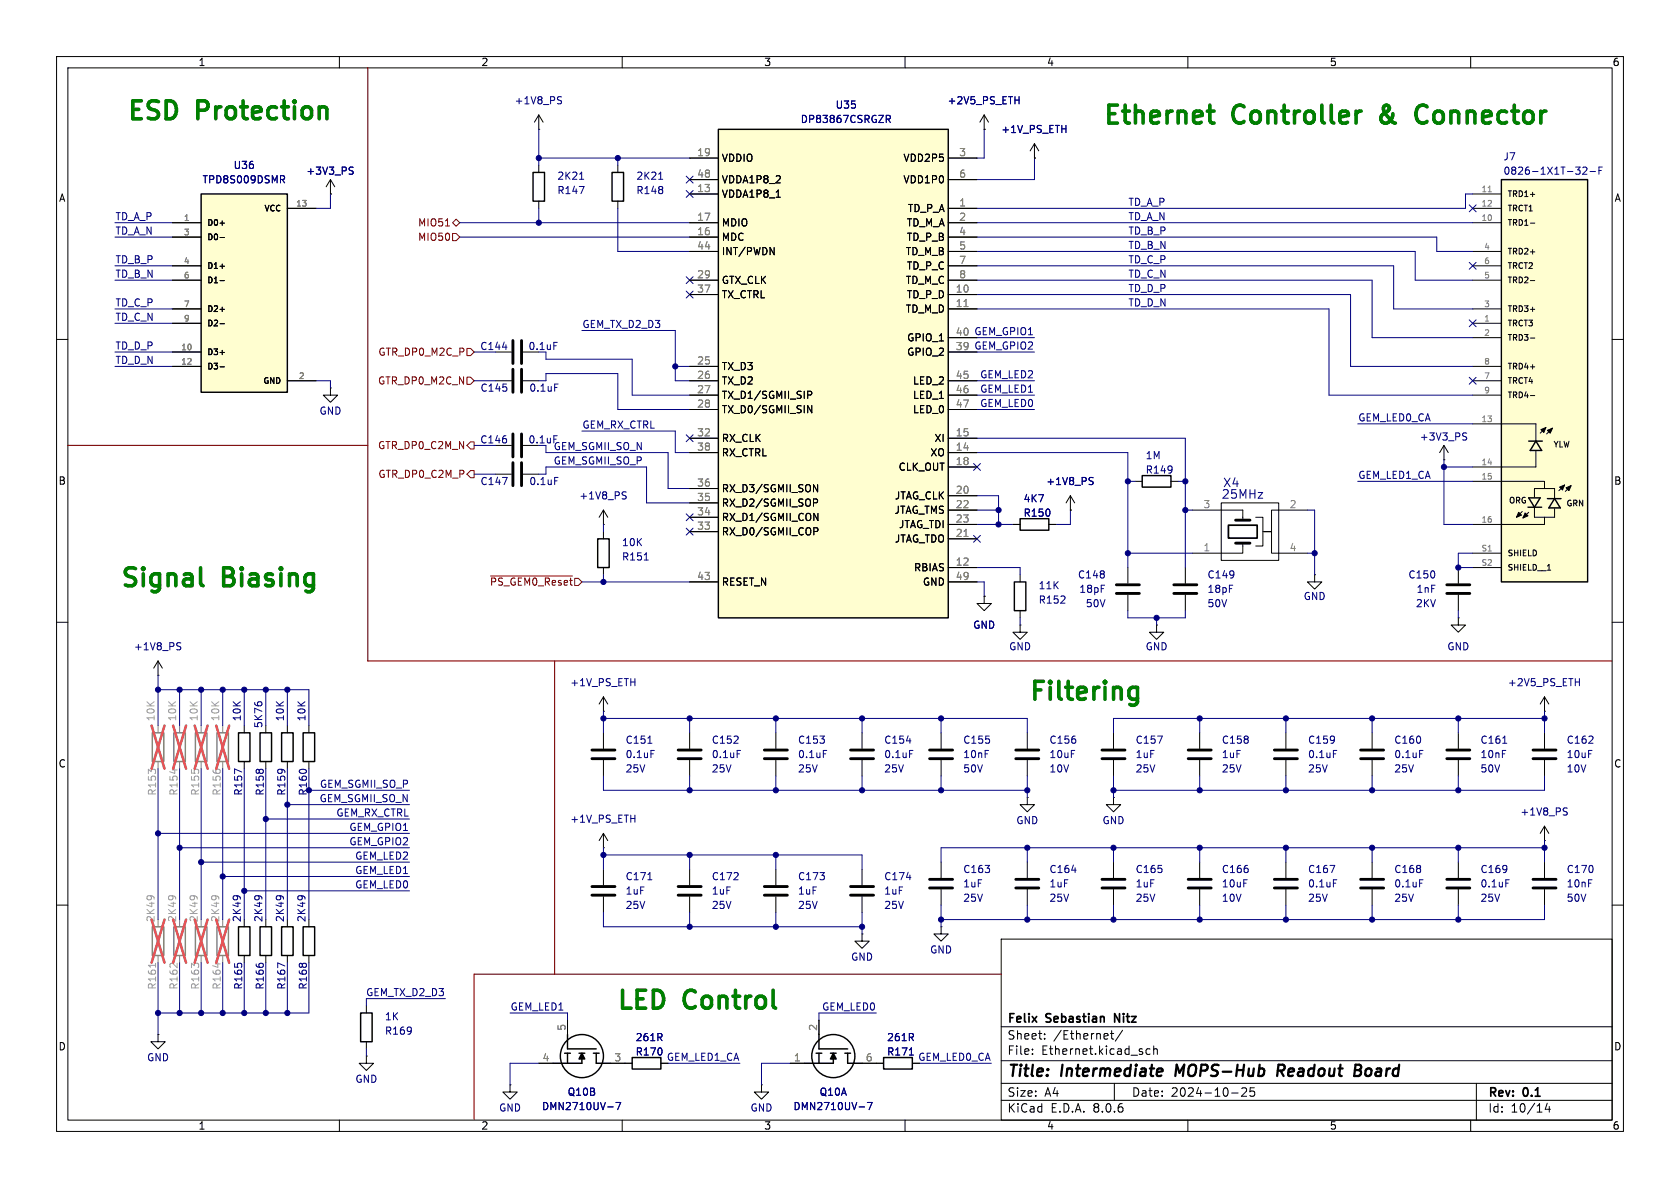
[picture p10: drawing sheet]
<svg xmlns="http://www.w3.org/2000/svg" width="297mm" height="210mm" viewBox="0 0 297 210" stroke-linecap="round" stroke-linejoin="round" font-family="sans-serif">
<defs><g id="words">
<g font-size="4.4" fill="#008000">
<text x="22.1" y="22.1">ESD</text>
<text x="34.8" y="22.1">Protection</text>
<text x="194.6" y="22.9">Ethernet</text>
<text x="218" y="22.9">Controller</text>
<text x="245.3" y="22.9">&amp;</text>
<text x="252.9" y="22.9">Connector</text>
<text x="20.9" y="104.7">Signal</text>
<text x="39.4" y="104.7">Biasing</text>
<text x="181.6" y="124.7">Filtering</text>
<text x="108.7" y="179.3">LED</text>
<text x="121" y="179.3">Control</text>
</g>
<g font-size="2.8">
<text x="178" y="190.9">Title:</text>
<text x="187.7" y="190.9">Intermediate</text>
<text x="208.7" y="190.9">MOPS-Hub</text>
<text x="227.4" y="190.9">Readout</text>
<text x="241.9" y="190.9">Board</text>
</g>
<g font-size="2.1" fill="#000084">
<text x="215.9" y="88.4">25MHz</text>
<text x="216.2" y="86.3">X4</text>
</g>
<g font-size="2.1">
<text x="178" y="184">Sheet:</text>
<text x="178" y="181.2">Felix</text>
<text x="185" y="181.2">Sebastian</text>
<text x="186.2" y="184">/Ethernet/</text>
<text x="197.7" y="181.2">Nitz</text>
<text x="178" y="186.7">File:</text>
<text x="184.1" y="186.7">Ethernet.kicad_sch</text>
<text x="178" y="196.9">KiCad</text>
<text x="178" y="194.1">Size:</text>
<text x="184.7" y="194.1">A4</text>
<text x="185.7" y="196.9">E.D.A.</text>
<text x="193.3" y="196.9">8.0.6</text>
<text x="200" y="194.1">Date:</text>
<text x="207" y="194.1">2024-10-25</text>
<text x="263" y="194.3">Rev:</text>
<text x="263" y="196.9">Id:</text>
<text x="267.1" y="196.9">10/14</text>
<text x="269.4" y="194.3">0.1</text>
</g>
<g font-size="1.8">
<text x="35" y="11.9">1</text>
<text x="85" y="11.9">2</text>
<text x="135" y="11.9">3</text>
<text x="185" y="11.9">4</text>
<text x="235" y="11.9">5</text>
<text x="285" y="11.9">6</text>
<text x="127.5" y="28.8">VDDIO</text>
<text x="159.6" y="28.8">VDD2P5</text>
<text x="10.3" y="35.9">A</text>
<text x="127.5" y="35.2">VDDA1P8_1</text>
<text x="127.5" y="32.6">VDDA1P8_2</text>
<text x="159.6" y="32.6">VDD1P0</text>
<text x="285.3" y="35.9">A</text>
<text x="127.5" y="40.2">MDIO</text>
<text x="160.2" y="40.2">TD_M_A</text>
<text x="160.4" y="37.7">TD_P_A</text>
<text x="127.5" y="42.8">MDC</text>
<text x="127.5" y="45.3">INT/PWDN</text>
<text x="160" y="45.3">TD_M_B</text>
<text x="160.2" y="42.8">TD_P_B</text>
<text x="160.2" y="47.9">TD_P_C</text>
<text x="127.5" y="50.4">GTX_CLK</text>
<text x="127.5" y="52.9">TX_CTRL</text>
<text x="160" y="50.4">TD_M_C</text>
<text x="160.2" y="52.9">TD_P_D</text>
<text x="160" y="55.5">TD_M_D</text>
<text x="127.5" y="65.6">TX_D3</text>
<text x="160.3" y="63.1">GPIO_2</text>
<text x="160.3" y="60.6">GPIO_1</text>
<text x="127.5" y="68.2">TX_D2</text>
<text x="127.5" y="70.7">TX_D1/SGMII_SIP</text>
<text x="161.3" y="68.2">LED_2</text>
<text x="161.3" y="70.7">LED_1</text>
<text x="127.5" y="73.3">TX_D0/SGMII_SIN</text>
<text x="161.3" y="73.3">LED_0</text>
<text x="127.5" y="78.3">RX_CLK</text>
<text x="127.5" y="80.9">RX_CTRL</text>
<text x="158.8" y="83.4">CLK_OUT</text>
<text x="164.4" y="80.9">XO</text>
<text x="165.1" y="78.3">XI</text>
<text x="10.3" y="85.9">B</text>
<text x="127.5" y="89.8">RX_D2/SGMII_SOP</text>
<text x="127.5" y="87.2">RX_D3/SGMII_SON</text>
<text x="158.1" y="88.5">JTAG_CLK</text>
<text x="285.3" y="85.9">B</text>
<text x="127.5" y="94.8">RX_D0/SGMII_COP</text>
<text x="127.5" y="92.3">RX_D1/SGMII_CON</text>
<text x="158" y="91">JTAG_TMS</text>
<text x="158.8" y="93.6">JTAG_TDI</text>
<text x="158.1" y="96.1">JTAG_TDO</text>
<text x="161.5" y="101.2">RBIAS</text>
<text x="127.5" y="103.7">RESET_N</text>
<text x="163.1" y="103.7">GND</text>
<text x="10.3" y="135.9">C</text>
<text x="285.3" y="135.9">C</text>
<text x="10.3" y="185.9">D</text>
<text x="285.3" y="185.9">D</text>
<text x="35" y="199.9">1</text>
<text x="85" y="199.9">2</text>
<text x="135" y="199.9">3</text>
<text x="185" y="199.9">4</text>
<text x="235" y="199.9">5</text>
<text x="285" y="199.9">6</text>
</g>
<g font-size="1.8" fill="#000084">
<text x="90.9" y="18.6">+1V8_PS</text>
<text x="141.5" y="21.9">DP83867CSRGZR</text>
<text x="167.4" y="18.6">+2V5_PS_ETH</text>
<text x="176.9" y="23.7">+1V_PS_ETH</text>
<text x="35.7" y="32.6">TPD8S009DSMR</text>
<text x="54.1" y="31.1">+3V3_PS</text>
<text x="98.4" y="32">2K21</text>
<text x="112.4" y="32">2K21</text>
<text x="265.7" y="31.1">0826-1X1T-32-F</text>
<text x="93.5" y="69.4">0.1uF</text>
<text x="56.4" y="73.5">GND</text>
<text x="202.4" y="81.4">1M</text>
<text x="250.9" y="78.1">+3V3_PS</text>
<text x="93.5" y="86">0.1uF</text>
<text x="102.3" y="88.5">+1V8_PS</text>
<text x="180.9" y="89">4K7</text>
<text x="184.9" y="86">+1V8_PS</text>
<text x="109.9" y="96.7">10K</text>
<text x="183.5" y="104.4">11K</text>
<text x="190.7" y="105">18pF</text>
<text x="213.4" y="105">18pF</text>
<text x="230.4" y="106.3">GND</text>
<text x="250.3" y="105">1nF</text>
<text x="172" y="111.4">GND</text>
<text x="23.6" y="115.2">+1V8_PS</text>
<text x="178.3" y="115.2">GND</text>
<text x="202.4" y="115.2">GND</text>
<text x="255.8" y="115.2">GND</text>
<text x="100.7" y="121.5">+1V_PS_ETH</text>
<text x="266.5" y="121.5">+2V5_PS_ETH</text>
<text x="42.8" y="127.6" transform="rotate(-90 42.8 127.6)">10K</text>
<text x="46.6" y="128.8" transform="rotate(-90 46.6 128.8)">5K76</text>
<text x="50.4" y="127.6" transform="rotate(-90 50.4 127.6)">10K</text>
<text x="54.2" y="127.6" transform="rotate(-90 54.2 127.6)">10K</text>
<text x="110.5" y="134.2">0.1uF</text>
<text x="125.7" y="134.2">0.1uF</text>
<text x="141" y="134.2">0.1uF</text>
<text x="156.2" y="134.2">0.1uF</text>
<text x="170.2" y="134.2">10nF</text>
<text x="185.4" y="134.2">10uF</text>
<text x="200.7" y="134.2">1uF</text>
<text x="215.9" y="134.2">1uF</text>
<text x="231.1" y="134.2">0.1uF</text>
<text x="246.4" y="134.2">0.1uF</text>
<text x="261.6" y="134.2">10nF</text>
<text x="276.9" y="134.2">10uF</text>
<text x="100.7" y="145.6">+1V_PS_ETH</text>
<text x="179.6" y="145.9">GND</text>
<text x="194.8" y="145.9">GND</text>
<text x="268.7" y="144.4">+1V8_PS</text>
<text x="110.5" y="158.3">1uF</text>
<text x="125.7" y="158.3">1uF</text>
<text x="141" y="158.3">1uF</text>
<text x="156.2" y="158.3">1uF</text>
<text x="170.2" y="157.1">1uF</text>
<text x="185.4" y="157.1">1uF</text>
<text x="200.7" y="157.1">1uF</text>
<text x="215.9" y="157.1">10uF</text>
<text x="231.1" y="157.1">0.1uF</text>
<text x="246.4" y="157.1">0.1uF</text>
<text x="261.6" y="157.1">0.1uF</text>
<text x="276.9" y="157.1">10nF</text>
<text x="42.8" y="163.1" transform="rotate(-90 42.8 163.1)">2K49</text>
<text x="46.6" y="163.1" transform="rotate(-90 46.6 163.1)">2K49</text>
<text x="50.4" y="163.1" transform="rotate(-90 50.4 163.1)">2K49</text>
<text x="54.2" y="163.1" transform="rotate(-90 54.2 163.1)">2K49</text>
<text x="150.4" y="170">GND</text>
<text x="164.3" y="168.8">GND</text>
<text x="68" y="180.6">1K</text>
<text x="112.3" y="184.3">261R</text>
<text x="156.7" y="184.3">261R</text>
<text x="25.9" y="187.8">GND</text>
<text x="62.7" y="191.6">GND</text>
<text x="88.1" y="196.7">GND</text>
<text x="95.7" y="196.4">DMN2710UV-7</text>
<text x="132.6" y="196.7">GND</text>
<text x="140.2" y="196.4">DMN2710UV-7</text>
</g>
<g font-size="1.8" fill="#000080">
<text x="147.6" y="19.4">U35</text>
<text x="265.7" y="28.5">J7</text>
<text x="41.2" y="30.1">U36</text>
<text x="98.4" y="34.5">R147</text>
<text x="112.4" y="34.5">R148</text>
<text x="20.3" y="41.6">TD_A_N</text>
<text x="20.3" y="39">TD_A_P</text>
<text x="199.4" y="41.6">TD_B_P</text>
<text x="199.4" y="36.5">TD_A_P</text>
<text x="199.4" y="39">TD_A_N</text>
<text x="20.3" y="46.6">TD_B_P</text>
<text x="199.4" y="46.6">TD_C_P</text>
<text x="199.4" y="44.1">TD_B_N</text>
<text x="20.3" y="49.2">TD_B_N</text>
<text x="199.4" y="51.7">TD_D_P</text>
<text x="199.4" y="49.2">TD_C_N</text>
<text x="20.3" y="54.3">TD_C_P</text>
<text x="20.3" y="56.8">TD_C_N</text>
<text x="102.9" y="58.1">GEM_TX_D2_D3</text>
<text x="172.2" y="59.3">GEM_GPIO1</text>
<text x="199.4" y="54.3">TD_D_N</text>
<text x="20.3" y="64.4">TD_D_N</text>
<text x="20.3" y="61.9">TD_D_P</text>
<text x="84.8" y="62.1">C144</text>
<text x="93.3" y="62.1">0.1uF</text>
<text x="172.2" y="61.9">GEM_GPIO2</text>
<text x="84.8" y="69.4">C145</text>
<text x="173.2" y="67">GEM_LED2</text>
<text x="173.2" y="69.5">GEM_LED1</text>
<text x="102.9" y="75.9">GEM_RX_CTRL</text>
<text x="173.2" y="72">GEM_LED0</text>
<text x="240" y="74.6">GEM_LED0_CA</text>
<text x="84.8" y="78.6">C146</text>
<text x="93.3" y="78.6">0.1uF</text>
<text x="97.8" y="79.7">GEM_SGMII_SO_N</text>
<text x="97.8" y="82.2">GEM_SGMII_SO_P</text>
<text x="202.4" y="83.9">R149</text>
<text x="84.8" y="86">C147</text>
<text x="240" y="84.7">GEM_LED1_CA</text>
<text x="180.9" y="91.5">R150</text>
<text x="109.9" y="99.3">R151</text>
<text x="183.5" y="106.9">R152</text>
<text x="190.5" y="102.5">C148</text>
<text x="191.9" y="107.5">50V</text>
<text x="213.4" y="102.5">C149</text>
<text x="213.4" y="107.5">50V</text>
<text x="248.9" y="102.5">C150</text>
<text x="250.2" y="107.5">2KV</text>
<text x="110.5" y="131.7">C151</text>
<text x="125.7" y="131.7">C152</text>
<text x="141" y="131.7">C153</text>
<text x="156.2" y="131.7">C154</text>
<text x="170.2" y="131.7">C155</text>
<text x="185.4" y="131.7">C156</text>
<text x="200.7" y="131.7">C157</text>
<text x="215.9" y="131.7">C158</text>
<text x="231.1" y="131.7">C159</text>
<text x="246.4" y="131.7">C160</text>
<text x="261.6" y="131.7">C161</text>
<text x="276.9" y="131.7">C162</text>
<text x="110.5" y="136.8">25V</text>
<text x="125.7" y="136.8">25V</text>
<text x="141" y="136.8">25V</text>
<text x="156.2" y="136.8">25V</text>
<text x="170.2" y="136.8">50V</text>
<text x="185.4" y="136.8">10V</text>
<text x="200.7" y="136.8">25V</text>
<text x="215.9" y="136.8">25V</text>
<text x="231.1" y="136.8">25V</text>
<text x="246.4" y="136.8">25V</text>
<text x="261.6" y="136.8">50V</text>
<text x="276.9" y="136.8">10V</text>
<text x="43" y="140.7" transform="rotate(-90 43 140.7)">R157</text>
<text x="46.8" y="140.7" transform="rotate(-90 46.8 140.7)">R158</text>
<text x="50.6" y="140.7" transform="rotate(-90 50.6 140.7)">R159</text>
<text x="54.5" y="140.7" transform="rotate(-90 54.5 140.7)">R160</text>
<text x="56.4" y="141.9">GEM_SGMII_SO_N</text>
<text x="56.5" y="139.4">GEM_SGMII_SO_P</text>
<text x="59.4" y="144.4">GEM_RX_CTRL</text>
<text x="61.7" y="147">GEM_GPIO1</text>
<text x="61.7" y="149.5">GEM_GPIO2</text>
<text x="62.7" y="152.1">GEM_LED2</text>
<text x="62.7" y="154.6">GEM_LED1</text>
<text x="110.5" y="155.8">C171</text>
<text x="125.7" y="155.8">C172</text>
<text x="141" y="155.8">C173</text>
<text x="156.2" y="155.8">C174</text>
<text x="170.2" y="154.5">C163</text>
<text x="185.4" y="154.5">C164</text>
<text x="200.7" y="154.5">C165</text>
<text x="215.9" y="154.5">C166</text>
<text x="231.1" y="154.5">C167</text>
<text x="246.4" y="154.5">C168</text>
<text x="261.6" y="154.5">C169</text>
<text x="276.9" y="154.5">C170</text>
<text x="62.7" y="157.1">GEM_LED0</text>
<text x="110.5" y="160.9">25V</text>
<text x="125.7" y="160.9">25V</text>
<text x="141" y="160.9">25V</text>
<text x="156.2" y="160.9">25V</text>
<text x="170.2" y="159.6">25V</text>
<text x="185.4" y="159.6">25V</text>
<text x="200.7" y="159.6">25V</text>
<text x="215.9" y="159.6">10V</text>
<text x="231.1" y="159.6">25V</text>
<text x="246.4" y="159.6">25V</text>
<text x="261.6" y="159.6">25V</text>
<text x="276.9" y="159.6">50V</text>
<text x="43" y="175" transform="rotate(-90 43 175)">R165</text>
<text x="46.8" y="175" transform="rotate(-90 46.8 175)">R166</text>
<text x="50.6" y="175" transform="rotate(-90 50.6 175)">R167</text>
<text x="54.5" y="175" transform="rotate(-90 54.5 175)">R168</text>
<text x="64.6" y="176.2">GEM_TX_D2_D3</text>
<text x="90.2" y="178.7">GEM_LED1</text>
<text x="145.2" y="178.7">GEM_LED0</text>
<text x="68" y="183.1">R169</text>
<text x="112.3" y="186.8">R170</text>
<text x="117.8" y="187.6">GEM_LED1_CA</text>
<text x="156.7" y="186.8">R171</text>
<text x="162.2" y="187.6">GEM_LED0_CA</text>
<text x="100.3" y="193.9">Q10B</text>
<text x="144.8" y="193.9">Q10A</text>
</g>
<g font-size="1.8" fill="#808080">
<text x="123.1" y="27.7">19</text>
<text x="169.5" y="27.7">3</text>
<text x="123.1" y="34">13</text>
<text x="123.1" y="31.5">48</text>
<text x="169.5" y="31.5">6</text>
<text x="123.1" y="41.7">16</text>
<text x="123.1" y="39.1">17</text>
<text x="169.5" y="36.6">1</text>
<text x="169.5" y="39.1">2</text>
<text x="169.5" y="41.7">4</text>
<text x="123.1" y="44.2">44</text>
<text x="169.5" y="44.2">5</text>
<text x="169.5" y="46.7">7</text>
<text x="123.1" y="49.3">29</text>
<text x="123.1" y="51.8">37</text>
<text x="168.9" y="51.8">10</text>
<text x="169.5" y="49.3">8</text>
<text x="168.9" y="54.4">11</text>
<text x="168.9" y="59.4">40</text>
<text x="123.1" y="64.5">25</text>
<text x="168.9" y="62">39</text>
<text x="123.1" y="67.1">26</text>
<text x="123.1" y="69.6">27</text>
<text x="168.9" y="67.1">45</text>
<text x="168.9" y="69.6">46</text>
<text x="123.1" y="72.1">28</text>
<text x="123.1" y="77.2">32</text>
<text x="168.9" y="77.2">15</text>
<text x="168.9" y="72.1">47</text>
<text x="123.1" y="79.8">38</text>
<text x="168.9" y="79.8">14</text>
<text x="168.9" y="82.3">18</text>
<text x="123.1" y="88.6">35</text>
<text x="123.1" y="86.1">36</text>
<text x="168.9" y="87.4">20</text>
<text x="168.9" y="89.9">22</text>
<text x="212.7" y="89.9">3</text>
<text x="227.9" y="89.9">2</text>
<text x="123.1" y="93.7">33</text>
<text x="123.1" y="91.2">34</text>
<text x="168.9" y="95">21</text>
<text x="168.9" y="92.5">23</text>
<text x="168.9" y="100.1">12</text>
<text x="212.7" y="97.5">1</text>
<text x="227.9" y="97.5">4</text>
<text x="123.1" y="102.6">43</text>
<text x="168.9" y="102.6">49</text>
<text x="100.1" y="182.3" transform="rotate(-90 100.1 182.3)">5</text>
<text x="144.5" y="182.3" transform="rotate(-90 144.5 182.3)">2</text>
<text x="95.8" y="187.7">4</text>
<text x="108.5" y="187.7">3</text>
<text x="140.3" y="187.7">1</text>
<text x="153" y="187.7">6</text>
</g>
<g font-size="1.8" fill="#800000">
<text x="73.8" y="40.2">MIO51</text>
<text x="73.8" y="42.8">MIO50</text>
<text x="66.8" y="63.1">GTR_DP0_M2C_P</text>
<text x="66.7" y="68.2">GTR_DP0_M2C_N</text>
<text x="66.7" y="79.6">GTR_DP0_C2M_N</text>
<text x="66.8" y="84.7">GTR_DP0_C2M_P</text>
<text x="86.5" y="103.7">~{PS_GEM0_Reset}</text>
</g>
<g font-size="1.8" fill="#a1a1a1">
<text x="27.5" y="127.6" transform="rotate(-90 27.5 127.6)">10K</text>
<text x="31.3" y="127.6" transform="rotate(-90 31.3 127.6)">10K</text>
<text x="35.2" y="127.6" transform="rotate(-90 35.2 127.6)">10K</text>
<text x="39" y="127.6" transform="rotate(-90 39 127.6)">10K</text>
<text x="27.5" y="163.1" transform="rotate(-90 27.5 163.1)">2K49</text>
<text x="31.3" y="163.1" transform="rotate(-90 31.3 163.1)">2K49</text>
<text x="35.2" y="163.1" transform="rotate(-90 35.2 163.1)">2K49</text>
<text x="39" y="163.1" transform="rotate(-90 39 163.1)">2K49</text>
</g>
<g font-size="1.8" fill="#9f9f9f">
<text x="27.8" y="140.7" transform="rotate(-90 27.8 140.7)">R153</text>
<text x="31.6" y="140.7" transform="rotate(-90 31.6 140.7)">R154</text>
<text x="35.4" y="140.7" transform="rotate(-90 35.4 140.7)">R155</text>
<text x="39.2" y="140.7" transform="rotate(-90 39.2 140.7)">R156</text>
<text x="27.8" y="175" transform="rotate(-90 27.8 175)">R161</text>
<text x="31.6" y="175" transform="rotate(-90 31.6 175)">R162</text>
<text x="35.4" y="175" transform="rotate(-90 35.4 175)">R163</text>
<text x="39.2" y="175" transform="rotate(-90 39.2 175)">R164</text>
</g>
<g font-size="1.4" fill="#808080">
<text x="261.8" y="34">11</text>
<text x="32.4" y="39.1">1</text>
<text x="32.4" y="41.7">3</text>
<text x="52.2" y="36.6">13</text>
<text x="261.8" y="39.1">10</text>
<text x="261.8" y="36.6">12</text>
<text x="32.4" y="46.7">4</text>
<text x="262.3" y="44.2">4</text>
<text x="262.3" y="46.7">6</text>
<text x="32.4" y="49.3">6</text>
<text x="262.3" y="49.3">5</text>
<text x="32.4" y="54.4">7</text>
<text x="32.4" y="56.9">9</text>
<text x="262.3" y="56.9">1</text>
<text x="262.3" y="59.4">2</text>
<text x="262.3" y="54.4">3</text>
<text x="31.9" y="62">10</text>
<text x="31.9" y="64.5">12</text>
<text x="262.3" y="64.5">8</text>
<text x="52.7" y="67.1">2</text>
<text x="262.3" y="67.1">7</text>
<text x="262.3" y="69.6">9</text>
<text x="261.8" y="74.7">13</text>
<text x="261.8" y="82.3">14</text>
<text x="261.8" y="84.8">15</text>
<text x="261.8" y="92.5">16</text>
<text x="261.8" y="97.5">S1</text>
<text x="261.8" y="100.1">S2</text>
</g>
<g font-size="1.4">
<text x="266.4" y="35">TRD1+</text>
<text x="36.6" y="40.1">D0+</text>
<text x="46.6" y="37.6">VCC</text>
<text x="266.4" y="40.1">TRD1-</text>
<text x="266.4" y="37.6">TRCT1</text>
<text x="36.6" y="42.6">D0-</text>
<text x="36.6" y="47.7">D1+</text>
<text x="266.4" y="45.2">TRD2+</text>
<text x="266.4" y="47.7">TRCT2</text>
<text x="36.6" y="50.3">D1-</text>
<text x="266.4" y="50.3">TRD2-</text>
<text x="36.6" y="55.3">D2+</text>
<text x="36.6" y="57.9">D2-</text>
<text x="266.4" y="57.9">TRCT3</text>
<text x="266.4" y="55.3">TRD3+</text>
<text x="36.6" y="63">D3+</text>
<text x="36.6" y="65.5">D3-</text>
<text x="266.4" y="60.4">TRD3-</text>
<text x="266.4" y="65.5">TRD4+</text>
<text x="46.4" y="68">GND</text>
<text x="266.4" y="68">TRCT4</text>
<text x="266.4" y="70.6">TRD4-</text>
<text x="274.5" y="79.3">YLW</text>
<text x="266.7" y="89.2">ORG</text>
<text x="276.8" y="89.7">GRN</text>
<text x="266.4" y="98.5">SHIELD</text>
<text x="266.4" y="101.1">SHIELD__1</text>
</g>
</g></defs>
<g fill="none" stroke="#000" stroke-width=".18">
<path d="M10 10h277v190h-277zM12 12h273v186h-273zM60 10v2M110 10v2M160 10v2M210 10v2M260 10v2M58.4 34.3h.1M58.4 31.8l-.7 1.2M58.4 31.8v2.5M58.4 31.8l.8 1.2M95.2 29.2v1.3"/>
<path d="M95.2 35.6v1.2M109.2 29.2v1.3M109.2 35.6v1.2M10 60h2M285 60h2M87.6 62.2h2.8M92.5 62.2h2.7M10 110h2M27.9 119.4h.1M27.9 116.8l-.7 1.3M27.9 116.8v2.6M27.9 116.8l.8 1.3"/>
<path d="M285 110h2M227.3 129.5v2.8M227.3 134.4v2.8M10 160h2M285 160h2M177 166h108v32h-108zM60 198v2M110 198v2M160 198v2M177 194.5h108M177 191.5h108M177 187.5h108"/>
<path d="M177 181.5h108M182.5 186.3v.1M182.5 185.5v.1M184.7 183.6v.1M184.7 182.8v.1M196.3 182.7h.6M196.5 182.2v1.3l.4 .2M197 191.5v3M198.5 182.1l-1.3 2M203.3 185.5l-.4-.1-.3 .3v.4l.1 .2h.6M204 185.5l.2-.1 .3 .1 .1 .9M204 184.9v1.5"/>
<path d="M210 198v2M217.7 193.2h1.2M219.5 192.4l.6-.1 .2 .1 .1 .3-.9 1.1h.9M221.7 192.3h-.7v.7l.2-.1h.5l.1 .3-.1 .5-.2 .1-.5-.1M260 198v2M261 191.5v6.5M273.5 195l-.3 1.1h.9M273.9 195.6v1"/>
</g>
<path d="M205.3 188.9l.2 .1v.4l-1 .1M205.3 190.1l-.2 .1M208 188.2l-.2 2M226.4 189.3l.5 .9M226.8 188.2h-.8l-.2 2M226.9 189.2l-1 .1M239.5 189.2h.7M239.6 188.2h.7a.49 .49 0 0 1 .3 .5 .49 .49 0 0 1-.4 .5M240.2 189.2l.3 .1a.58 .58 0 0 1-.3 .9h-.8" fill="none" stroke="#000" stroke-width=".4"/>
<path d="M197.1 180.7v-1.5l.8 1.5" fill="none" stroke="#000" stroke-width=".3"/>
<path d="M90.7 60.2v4.1M92.2 60.2v4.1M225.3 134.1h4.1M225.3 132.6h4.1" fill="none" stroke="#000" stroke-width=".51"/>
<path d="M62 30.1l.3 .2 .1 .3-.2 .2h-.3M62 29.5l.4 .1M102.5 31.7h.7M116.4 31.7h.8M97.9 60.5h.6M31.5 114.2l.3 .1 .2 .3-.3 .3h-.3M31.5 113.6l.5 .1M235.7 132.7h.6" fill="none" stroke="#000084" stroke-width=".18"/>
<path d="M94.2 30.5h2.1v5.1h-2.1zM108.2 30.5h2v5.1h-2z" fill="none" stroke="#000" stroke-width=".25"/>
<path d="M102.4 33h.9l-.6 1.2M88.8 61.4h.8" fill="none" stroke="#000080" stroke-width=".18"/>
<path d="M35.6 34.3h15.2v35h-15.2z" fill="#fffed0"/>
<path d="M35.6 34.3h15.2v35h-15.2zM105.7 95.3h2v5h-2z" fill="none" stroke="#000" stroke-width=".25"/>
<g fill="none" stroke="#000" stroke-width=".18">
<path d="M30.5 39.4h5.1M38.9 39.4h.8M50.8 36.8h5.1M30.5 41.9h5.1M30.5 47h5.1M30.5 49.5h5.1M30.5 54.6h5.1M30.5 57.2h5.1M38.9 42h.8M38.9 47.1h.8M38.9 49.6h.8M38.9 54.7h.8"/>
<path d="M38.9 57.2h.8M30.5 62.2h5.1M30.5 64.8h5.1M38.9 62.3h.8M38.9 64.8h.8M50.8 67.3h5.1M58.4 68.6v1.3h-1.3l1.3 1.2 1.3-1.2h-1.3M58.4 68.6h.1M87.6 67.3h2.8M87.6 78.7h2.8M92.5 67.3h2.7M92.5 78.7h2.7"/>
<path d="M87.6 83.8h2.8M92.5 83.8h2.7M106.7 92.7h.1M106.7 90.2v2.5M106.7 94v1.3M106.7 90.2l-.8 1.2M106.7 90.2l.7 1.2M106.7 100.3v1.3M174 105.4v1.3h1.3l-1.3 1.3-1.3-1.3h1.3M174 105.4h.1"/>
</g>
<path d="M49.9 31.7l.4 .6M50.1 31.1l.2 .2v.3l-.2 .1M97.9 77h.6M98.1 67.9h.6M98.1 84.4h.6M110.2 87.5l.4 .2 .1 .3-.2 .2h-.3M110.2 86.9l.5 .1" fill="none" stroke="#000084" stroke-width=".18"/>
<path d="M88.8 84.4h.9l-.6 1.3M113.9 99h.7" fill="none" stroke="#000080" stroke-width=".18"/>
<path d="M90.7 65.3v4M90.7 76.7v4.1M92.2 65.3v4M92.2 76.7v4.1M90.7 81.8v4.1M92.2 81.8v4.1" fill="none" stroke="#000" stroke-width=".51"/>
<path d="M127 22.9h40.6v86.3h-40.6z" fill="#fffed0"/>
<g fill="none" stroke="#000" stroke-width=".25">
<path d="M127 22.9h40.6v86.3h-40.6zM180.3 91.7h5.1v2h-5.1zM201.9 84.1h5.1v2h-5.1zM179.3 102.9h2.1v5.1h-2.1zM42.2 163.8h2v5.1h-2zM46 163.8h2v5.1h-2zM49.8 163.8h2v5.1h-2zM53.6 163.8h2v5.1h-2zM99.8 186.2h1M100.3 182.9v2.5h5.1M100.3 186.2v1.8M102.4 186.2h1"/>
<path d="M102.9 186.2v1.8h-5.1M104.9 186.2h1M105.4 186.2v1.8h2.5"/>
<circle cx="102.9" cy="186.7" r="3.8"/>
</g>
<g fill="none" stroke="#000" stroke-width=".18">
<path d="M95.2 22.9h.1M95.2 20.3l-.7 1.3M95.2 20.3v2.6M95.2 20.3l.8 1.3M121.9 34.3h5.1M121.9 39.4h5.1M121.9 27.9h5.1M121.9 31.8h5.1M137.2 34.9h.7M167.6 36.8h5.1M167.6 39.4h5.1M167.6 27.9h5.1"/>
<path d="M167.6 31.8h5.1M174 22.9h.1M174 20.3l-.8 1.3M174 20.3v2.6M174 20.3l.8 1.3M182.9 27.9h.1M182.9 25.4l-.8 1.3M182.9 25.4v2.5M182.9 25.4l.7 1.3M121.9 52.1h5.1M121.9 41.9h5.1M121.9 49.5h5.1"/>
<path d="M121.9 44.5h5.1M136.1 43.8l.8 1.2v-1.2M167.6 52.1h5.1M167.6 54.6h5.1M167.6 41.9h5.1M167.6 49.5h5.1M167.6 59.7h5.1M167.6 44.5h5.1M167.6 47h5.1M121.9 77.5h5.1M121.9 64.8h5.1M121.9 67.3h5.1"/>
<path d="M121.9 69.9h5.1M121.9 72.4h5.1M142.8 69.2h.5l.2 .2-.1 .4h-.6M142.8 71.7l.7 1.3v-1.3M167.6 77.5h5.1M167.6 67.3h5.1M167.6 69.9h5.1M167.6 72.4h5.1M167.6 62.2h5.1M255.3 78.7l-.8 1.3M255.3 78.7v2.6M255.3 78.7l.7 1.3"/>
<path d="M121.9 80h5.1M121.9 94h5.1M121.9 91.4h5.1M121.9 88.9h5.1M121.9 86.4h5.1M143.8 88.2h.5l.2 .3-.1 .3-.6 .1M143.8 85.7l.7 1.2v-1.2M143.9 93.3h.5l.2 .2-.1 .4-.6 .1M143.9 90.7l.7 1.3v-1.3M167.6 80h5.1M167.6 82.6h5.1M167.6 87.6h5.1"/>
<path d="M167.6 95.3h5.1M167.6 90.2h5.1M167.6 92.7h5.1M179.1 92.7h1.2M185.4 92.7h1.3M189.2 90.2h.1M189.2 87.6l-.7 1.3M189.2 87.6v2.6M189.2 87.6l.8 1.3M200.7 85.1h1.2M207 85.1h1.3M210.8 90.2h8.9v1.7"/>
<path d="M215.9 88.9h10.2v10.2h-10.2zM219.7 96v1.8h-8.9M222 91.4h1.3v5.1h-1.3M223.3 94h.2M231.1 90.2h-6.3v3.8h-1.3h1.3v3.8h6.3M255.3 81.3h.1M121.9 102.9h5.1M167.6 100.3h5.1M167.6 102.9h5.1M180.3 110.5v1.3h1.3l-1.3 1.2-1.2-1.2h1.2M180.3 110.5h.1M180.3 101.6v1.3"/>
<path d="M180.3 108v1.2M199.4 100.3v2.8M199.4 105.2v2.8M204.5 110.5v1.3h1.2l-1.2 1.2-1.3-1.2h1.3M204.5 110.5h.1M209.5 100.3v2.8M209.5 105.2v2.8M232.4 101.6v1.3h1.3l-1.3 1.2-1.3-1.2h1.3M232.4 101.6h.1M257.8 109.2v1.3h1.3l-1.3 1.3-1.3-1.3h1.3M257.8 109.2h.1M257.8 100.3v2.8"/>
<path d="M257.8 105.2v2.8M181.6 129.5v2.8M181.6 134.4v2.8M196.8 129.5v2.8M196.8 134.4v2.8M212.1 129.5v2.8M212.1 134.4v2.8M242.6 129.5v2.8M242.6 134.4v2.8M257.8 129.5v2.8M257.8 134.4v2.8M273 125.7h.1"/>
<path d="M273 123.2l.8 1.3M273 123.2v2.5M273 129.5v2.8M273 134.4v2.8M273 123.2l-.7 1.3M212.1 152.4v2.8M212.1 157.2v2.8M227.3 152.4v2.8M227.3 157.2v2.8M242.6 152.4v2.8M242.6 157.2v2.8M257.8 152.4v2.8"/>
<path d="M257.8 157.2v2.8M273 148.6h.1M273 146.1v2.5M273 152.4v2.8M273 157.2v2.8M273 146.1l-.7 1.2M273 146.1l.8 1.2M43.2 162.6v1.2M43.2 168.9v1.3M47 162.6v1.2M47 168.9v1.3M50.8 162.6v1.2"/>
<path d="M50.8 168.9v1.3M54.6 162.6v1.2M54.6 168.9v1.3M27.9 182.9v1.3h-1.2l1.2 1.2 1.3-1.2h-1.3M27.9 182.9h.1M90.2 191.8v1.2h-1.3l1.3 1.3 1.2-1.3h-1.2M90.2 191.8h.1M95.2 188h2.6M100.3 180.3v2.6M107.9 188h2.6"/>
</g>
<path d="M170.4 54.2h.7M170.4 94.8h.7M27.9 162.6v1.2M27.9 168.9v1.3M31.7 162.6v1.2M31.7 168.9v1.3M35.6 162.6v1.2M35.6 168.9v1.3M39.4 162.6v1.2M39.4 168.9v1.3" fill="none" stroke="#808080" stroke-width=".18"/>
<g fill="none" stroke="#000084" stroke-width=".18">
<path d="M98.8 17.7l.4 .1 .1 .3-.3 .3h-.3M98.8 17.1l.5 .1M179.4 17.7h.8M180.2 17.1v1.3M156.7 20.4h.5l.2 .2-.1 .4-.6 .1M157 21.1l.4 .6M258.8 77.1l.4 .2 .1 .3-.3 .2h-.3M258.8 76.5l.5 .1M192.8 85l.3 .1 .2 .3-.3 .3h-.3M192.8 84.4l.5 .1M279.2 120v1.2M251 132.7h.6"/>
<path d="M278.5 120.6h.7M41.3 158.5v-.1a1.07 1.07 0 0 1 1.1 .1M41.8 158.3l.1 .2M45.1 158.5l.1-.1a1.07 1.07 0 0 1 1 .1M45.6 158.3l.2 .2M48.9 158.5l.1-.1a1.07 1.07 0 0 1 1 .1M49.4 158.3l.2 .2M52.7 158.5l.1-.1a1.07 1.07 0 0 1 1 .1M53.2 158.3l.2 .2M235.7 155.5h.6M251 155.5h.6M266.2 155.5h.6"/>
<path d="M276.6 143.4l.4 .1 .1 .3-.3 .3h-.3M276.6 142.8l.5 .1M107.4 195.7h1M108.9 194.9h.8l-.5 1.3"/>
</g>
<g fill="none" stroke="#000" stroke-width=".51">
<path d="M218.4 96h2.6M218.4 91.9h2.6M197.4 104.9h4M197.4 103.4h4M207.5 104.9h4.1M207.5 103.4h4.1M255.8 104.9h4M255.8 103.4h4M179.6 134.1h4M179.6 132.6h4M194.8 134.1h4.1M194.8 132.6h4.1"/>
<path d="M210.1 134.1h4M210.1 132.6h4M240.5 134.1h4.1M240.5 132.6h4.1M255.8 134.1h4M255.8 132.6h4M271 134.1h4.1M271 132.6h4.1M210.1 157h4M210.1 155.4h4M225.3 157h4.1M225.3 155.4h4.1"/>
<path d="M240.5 157h4.1M240.5 155.4h4.1M255.8 157h4M255.8 155.4h4M271 157h4.1M271 155.4h4.1"/>
</g>
<path d="M204.6 130.1h.9l-.6 1.3M265.7 131.4h.7M235.1 153h.9l-.6 1.2M50.4 170.8l-1.3-.6v.9" fill="none" stroke="#000080" stroke-width=".18"/>
<path d="M26.9 163.8h2.1v5.1h-2.1zM30.7 163.8h2.1v5.1h-2.1zM34.5 163.8h2.1v5.1h-2.1zM38.4 163.8h2v5.1h-2z" fill="none" stroke="#808080" stroke-width=".25"/>
<path d="M27.5 170.3v.7M38.5 170.2v.8" fill="none" stroke="#9f9f9f" stroke-width=".18"/>
<path d="M26 158.5l.1-.1a1.07 1.07 0 0 1 1 .1M26.5 158.3l.2 .2M29.9 158.5v-.1a1.07 1.07 0 0 1 1 .1M30.3 158.3l.2 .2M33.7 158.5v-.1a1.07 1.07 0 0 1 1 .1M34.1 158.3l.2 .2M37.5 158.5v-.1a1.07 1.07 0 0 1 1.1 .1M38 158.3l.1 .2" fill="none" stroke="#a1a1a1" stroke-width=".18"/>
<path d="M26.8 162.6l2.3 7.6M29.1 162.6l-2.3 7.6M30.6 162.6l2.3 7.6M32.9 162.6l-2.3 7.6M34.4 162.6l2.3 7.6M36.7 162.6l-2.3 7.6M38.2 162.6l2.3 7.6M40.5 162.6l-2.3 7.6" fill="none" stroke="#e65255" stroke-width=".46"/>
<path d="M217.2 92.8h5v2.3h-5z" fill="none" stroke="#000" stroke-width=".3"/>
<path d="M102.9 186.2l.5 1h-1z" fill="#000" stroke="#000" stroke-width=".25"/>
<path d="M265.4 31.8h15.3v71.1h-15.3z" fill="#fffed0"/>
<g fill="none" stroke="#000" stroke-width=".25">
<path d="M265.4 31.8h15.3v71.1h-15.3zM270.3 78h2.4M271.5 78l1 1.6h-2zM270.1 89.7h2.4M270.3 88h2l-1 1.7zM273.6 88.1h2.4M274.8 88.1l1 1.7h-2zM42.2 129.5h2v5.1h-2zM46 129.5h2v5.1h-2zM49.8 129.5h2v5.1h-2zM53.6 129.5h2v5.1h-2zM63.8 179.1h2v5.1h-2z"/>
<path d="M111.8 186.9h5v2.1h-5zM144.3 186.2h1M144.8 182.9v2.5h5.1M144.8 186.2v1.8M146.8 186.2h1M147.3 186.2v1.8h-5.1M149.4 186.2h1M149.9 186.2v1.8h2.5M156.2 186.9h5.1v2.1h-5.1z"/>
<circle cx="147.3" cy="186.7" r="3.8"/>
</g>
<g fill="none" stroke="#000" stroke-width=".18">
<path d="M30.5 39.4h5.1M38.9 39.4h.8M50.8 36.8h5.1M58.4 34.3h.1M121.9 39.4h5.1M121.9 34.3h5.1M121.9 27.9h5.1M121.9 31.8h5.1M137.2 34.9h.7M167.6 39.4h5.1M167.6 36.8h5.1M167.6 27.9h5.1"/>
<path d="M167.6 31.8h5.1M174 22.9h.1M182.9 27.9h.1M260.3 39.4h5.1M260.3 34.3h5.1M260.3 36.8h5.1M270.6 39.4h.7M30.5 57.2h5.1M30.5 54.6h5.1M30.5 49.5h5.1M30.5 47h5.1M30.5 41.9h5.1"/>
<path d="M38.9 49.6h.8M38.9 42h.8M38.9 47.1h.8M38.9 54.7h.8M38.9 57.2h.8M121.9 44.5h5.1M121.9 49.5h5.1M121.9 52.1h5.1M121.9 41.9h5.1M136.1 43.8l.8 1.2v-1.2M167.6 59.7h5.1M167.6 54.6h5.1"/>
<path d="M167.6 44.5h5.1M167.6 49.5h5.1M167.6 47h5.1M167.6 52.1h5.1M167.6 41.9h5.1M260.3 57.2h5.1M260.3 59.7h5.1M260.3 54.6h5.1M260.3 44.5h5.1M260.3 49.5h5.1M260.3 47h5.1M270.6 59.8h.7"/>
<path d="M270.6 49.6h.7M30.5 64.8h5.1M30.5 62.2h5.1M38.9 62.3h.8M38.9 64.8h.8M50.8 67.3h5.1M121.9 67.3h5.1M121.9 64.8h5.1M121.9 69.9h5.1M121.9 77.5h5.1M121.9 72.4h5.1M142.8 69.2h.5l.2 .2-.1 .4h-.6"/>
<path d="M142.8 71.7l.7 1.3v-1.3M167.6 67.3h5.1M167.6 69.9h5.1M167.6 77.5h5.1M167.6 72.4h5.1M167.6 62.2h5.1M260.3 74.9h11.2v3M260.3 67.3h5.1M260.3 64.8h5.1M260.3 69.9h5.1M270.6 69.9h.7M271.5 79.8v2.8h-11.2"/>
<path d="M273.3 75.6l-1 1M274.4 75.7l-1 1M121.9 91.4h5.1M121.9 86.4h5.1M121.9 80h5.1M121.9 94h5.1M121.9 88.9h5.1M143.8 88.2h.5l.2 .3-.1 .3-.6 .1M143.8 85.7l.7 1.2v-1.2M143.9 93.3h.5l.2 .2-.1 .4-.6 .1M143.9 90.7l.7 1.3v-1.3M167.6 82.6h5.1"/>
<path d="M167.6 92.7h5.1M167.6 80h5.1M167.6 87.6h5.1M167.6 95.3h5.1M167.6 90.2h5.1M179.1 92.7h1.2M185.4 92.7h1.3M189.2 90.2h.1M260.3 85.1h12.7v1.3M260.3 97.8h5.1M269.1 90.4l-1 1M270.3 90.6l-1.1 1"/>
<path d="M271.3 89.8v1.6h3.5v-1.5M271.3 87.9v-1.5h3.5v1.6M273 91.4v1.3h-12.7M276.6 85.7l-1 1M277.7 85.9l-1 1M121.9 102.9h5.1M167.6 100.3h5.1M167.6 102.9h5.1M174 105.4h.1M260.3 100.3h5.1M273.6 100.8h.5M43.2 128.3v1.2"/>
<path d="M43.2 134.6v1.3M47 128.3v1.2M47 134.6v1.3M50.8 128.3v1.2M50.8 134.6v1.3M54.6 128.3v1.2M54.6 134.6v1.3M106.7 125.7h.1M106.7 123.2v2.5M106.7 129.5v2.8M106.7 134.4v2.8M106.7 123.2l-.8 1.3"/>
<path d="M106.7 123.2l.7 1.3M121.9 129.5v2.8M121.9 134.4v2.8M137.2 129.5v2.8M137.2 134.4v2.8M152.4 129.5v2.8M152.4 134.4v2.8M166.4 129.5v2.8M166.4 134.4v2.8M106.7 149.9h.1M106.7 147.3v2.6M106.7 153.7v2.8"/>
<path d="M106.7 158.5v2.8M106.7 147.3l-.8 1.3M106.7 147.3l.7 1.3M121.9 153.7v2.8M121.9 158.5v2.8M137.2 153.7v2.8M137.2 158.5v2.8M152.4 153.7v2.8M152.4 158.5v2.8M166.4 152.4v2.8M166.4 157.2v2.8M181.6 141v1.2h1.3l-1.3 1.3-1.3-1.3h1.3"/>
<path d="M181.6 141h.1M181.6 152.4v2.8M181.6 157.2v2.8M196.8 141v1.2h1.3l-1.3 1.3-1.2-1.3h1.2M196.8 141h.1M196.8 152.4v2.8M196.8 157.2v2.8M64.8 177.8v1.3M152.4 165.1v1.3h1.3l-1.3 1.2-1.3-1.2h1.3M152.4 165.1h.1M166.4 163.8v1.3h-1.3l1.3 1.3 1.2-1.3h-1.2M166.4 163.8h.1"/>
<path d="M64.8 186.7v1.3h-1.3l1.3 1.2 1.2-1.2h-1.2M64.8 186.7h.1M64.8 184.2v1.2M95.2 188h2.6M100.3 180.3v2.6M107.9 188h3.9M116.8 188h1.3M134.6 191.8v1.2h-1.3l1.3 1.3 1.3-1.3h-1.3M134.6 191.8h.1M139.7 188h2.5M144.8 180.3v2.6M152.4 188h3.8"/>
<path d="M161.3 188h1.3"/>
</g>
<path d="M272.4 75.9l.9-.3-.4 .9zM273.6 76.1l.8-.4-.3 .9zM268.5 90.6l.5 .5-.9 .3zM269.6 90.7l.5 .5-.9 .4zM275.7 86.1l.9-.4-.4 .9zM276.9 86.2l.8-.3-.3 .8z" fill="#000" stroke="#000" stroke-width=".18"/>
<path d="M263.1 33.9h.6M170.4 54.2h.7M170.4 94.8h.7M27.9 128.3v1.2M27.9 134.6v1.3M31.7 128.3v1.2M31.7 134.6v1.3M35.6 128.3v1.2M35.6 134.6v1.3M39.4 128.3v1.2M39.4 134.6v1.3" fill="none" stroke="#808080" stroke-width=".18"/>
<g fill="none" stroke="#000084" stroke-width=".18">
<path d="M179.4 17.7h.8M180.2 17.1v1.3M49.9 31.7l.4 .6M50.1 31.1l.2 .2v.3l-.2 .1M62 29.5l.4 .1M62 30.1l.3 .2 .1 .3-.2 .2h-.3M121.3 33.7l1.2 1.2M121.3 31.1l1.2 1.3M122.5 33.7l-1.2 1.2M122.5 31.1l-1.2 1.3M156.7 20.4h.5l.2 .2-.1 .4-.6 .1M157 21.1l.4 .6"/>
<path d="M259.7 36.2l1.3 1.2M261 36.2l-1.3 1.2M278.6 29.5h.7l-.4 .5M279.2 30.1l.1 .2-.1 .4M279.8 29.7l.5-.2 .3 .4-.8 .9h.8M281.1 30.3h1M282.7 30.1h.4M283.3 29.5h-.6v1.3M121.3 51.5l1.2 1.2M121.3 48.9l1.2 1.2M122.5 51.5l-1.2 1.2M122.5 48.9l-1.2 1.2"/>
<path d="M259.7 46.4l1.3 1.2M259.7 56.5l1.3 1.3M261 46.4l-1.3 1.2M261 56.5l-1.3 1.3M121.3 76.9l1.2 1.2M122.5 76.9l-1.2 1.2M259.7 66.7l1.3 1.2M261 66.7l-1.3 1.2M121.3 90.8l1.2 1.2M121.3 93.4l1.2 1.2M122.5 90.8l-1.2 1.2M122.5 93.4l-1.2 1.2"/>
<path d="M172.1 94.6l1.2 1.3M172.1 81.9l1.2 1.3M173.3 94.6l-1.2 1.3M173.3 81.9l-1.2 1.3M192.8 85l.3 .1 .2 .3-.3 .3h-.3M192.8 84.4l.5 .1M45.6 124.2l.2-.1 .4 .1M115.1 132.7h.6M130.3 132.7h.6M145.6 132.7h.6M160.8 132.7h.6M107.4 195.7h1"/>
<path d="M108.9 194.9h.8l-.5 1.3M151.9 195.7h1M153.3 194.9h.9l-.6 1.3"/>
</g>
<g fill="none" stroke="#000" stroke-width=".51">
<path d="M104.6 134.1h4.1M104.6 132.6h4.1M119.9 134.1h4.1M119.9 132.6h4.1M135.1 134.1h4.1M135.1 132.6h4.1M150.4 134.1h4M150.4 132.6h4M164.3 134.1h4.1M164.3 132.6h4.1M104.6 158.2h4.1M104.6 156.7h4.1"/>
<path d="M119.9 158.2h4.1M119.9 156.7h4.1M135.1 158.2h4.1M135.1 156.7h4.1M150.4 158.2h4M150.4 156.7h4M164.3 157h4.1M164.3 155.4h4.1M179.6 157h4M179.6 155.4h4M194.8 157h4.1M194.8 155.4h4.1"/>
</g>
<g fill="none" stroke="#000080" stroke-width=".18">
<path d="M20.3 39.4h10.2M58.4 34.3v2.5h-2.5M81.3 39.4h40.6M95.2 27.9h26.7M95.2 22.9v6.3M95.2 36.8v2.6M109.2 27.9v1.3M109.2 36.8v7.7h12.7M172.7 39.4h87.6M174 22.9v5h-1.3M182.9 27.9v3.9h-10.2M260.3 34.3h-1.2v2.5h-86.4"/>
<path d="M20.3 54.6h10.2M20.3 49.5h10.2M20.3 47h10.2M20.3 41.9h10.2M20.3 57.2h10.2M81.3 41.9h40.6M102.9 58.4h16.5v8.9h2.5M172.7 59.7h10.2M172.7 49.5h69.9v10.2h17.7M172.7 52.1h66.1v12.7h21.5M172.7 54.6h62.2v15.3h25.4M172.7 47h73.7v7.6h13.9"/>
<path d="M172.7 44.5h77.5v5h10.1M172.7 41.9h81.3v2.6h6.3M20.3 64.8h10.2M20.3 62.2h10.2M55.9 67.3h2.5v1.3M83.8 62.2h3.8M83.8 67.3h3.8M83.8 78.7h3.8M95.2 67.3h1.3v-1.3h12.7v6.4h12.7M96.5 62.2v1.3h15.3v6.4h10.1M96.5 78.7v1.3h21.6v6.4h3.8M102.9 76.2h16.5v3.8h2.5"/>
<path d="M119.4 64.8h2.5M172.7 69.9h10.2M172.7 72.4h10.2M172.7 77.5h36.8v22.8M172.7 62.2h10.2M172.7 67.3h10.2M240 74.9h20.3M83.8 83.8h3.8M95.2 83.8h1.3v-1.2h17.8v6.3h7.6M106.7 92.7v1.3M172.7 92.7h6.4M172.7 90.2h3.8"/>
<path d="M172.7 87.6h3.8v5.1M172.7 80h26.7v20.3M189.2 90.2v2.5h-2.5M199.4 97.8h11.4M199.4 85.1h1.3M208.3 85.1h1.2M209.5 90.2h1.3M231.1 97.8h1.3M231.1 90.2h1.3v11.4M240 85.1h20.3M255.3 81.3v11.4h5M255.3 82.6h5"/>
<path d="M260.3 97.8h-2.5v2.5h2.5M27.9 119.4v8.9M102.9 102.9h19M106.7 101.6v1.3M172.7 100.3h7.6v1.3M172.7 102.9h1.3v2.5M180.3 109.2v1.3M199.4 108v1.2h10.1v-1.2M204.5 109.2v1.3M257.8 108v1.2M27.9 135.9v26.7M27.9 121.9h26.7v6.4"/>
<path d="M31.7 121.9v6.4M31.7 135.9v26.7M35.6 121.9v6.4M35.6 135.9v26.7M39.4 121.9v6.4M39.4 135.9v26.7M42.7 136.5l-1.2-.6v.9M43.2 121.9v6.4M43.2 135.9v26.7M47 121.9v6.4M47 135.9v26.7M50.8 121.9v6.4"/>
<path d="M50.8 135.9v26.7M54.6 139.7h17.8M54.6 135.9v26.7M106.7 137.2v2.5h74.9M106.7 127h74.9v2.5M106.7 125.7v3.8M114.5 131.4h.8M121.9 127v2.5M121.9 137.2v2.5M137.2 127v2.5M137.2 137.2v2.5M152.4 127v2.5"/>
<path d="M152.4 137.2v2.5M160.3 131h.7M166.4 127v2.5M166.4 137.2v2.5M181.6 137.2v3.8M196.8 137.2v3.8M212.1 127v2.5M212.1 137.2v2.5M227.3 127v2.5M227.3 137.2v2.5M242.6 127v2.5M242.6 137.2v2.5"/>
<path d="M257.8 127v2.5M257.8 137.2v2.5M273 137.2v2.5h-76.2M273 127h-76.2v2.5M273 125.7v3.8M27.9 147.3h44.5M31.7 149.9h40.7M35.6 152.4h36.8M39.4 154.9h33M43.2 157.5h29.2M47 144.8h25.4M50.8 142.2h21.6"/>
<path d="M106.7 151.1h45.7v2.6M106.7 149.9v3.8M114.5 155.5h.8M121.9 151.1v2.6M137.2 151.1v2.6M160.3 155.1h.7M181.6 149.9v2.5M189.5 153.8h.7M196.8 149.9v2.5M212.1 149.9v2.5M227.3 149.9v2.5M242.6 149.9v2.5"/>
<path d="M257.8 149.9v2.5M273 149.9h-106.6v2.5M273 148.6v3.8M27.9 170.2v12.7M31.7 170.2v8.9M35.6 170.2v8.9M39.4 170.2v8.9M43.2 170.2v8.9M47 170.2v8.9M50.8 170.2v8.9M54.6 170.2v8.9h-26.7M78.7 176.5h-13.9v1.3"/>
<path d="M90.2 179.1h10.1v1.2M106.7 161.3v2.5h45.7M121.9 161.3v2.5M137.2 161.3v2.5M152.4 161.3v3.8M154.9 179.1h-10.1v1.2M166.4 160v3.8M181.6 160v2.6M196.8 160v2.6M212.1 160v2.6M227.3 160v2.6M242.6 160v2.6"/>
<path d="M257.8 160v2.6M273 160v2.6h-106.6M64.8 185.4v1.3M95.2 188h-5v3.8M118.1 188h12.7M139.7 188h-5.1v3.8M160.8 186.5h.7M162.6 188h12.7"/>
</g>
<path d="M147.3 186.2l.5 1h-1z" fill="#000" stroke="#000" stroke-width=".25"/>
<path d="M26.9 129.5h2.1v5.1h-2.1zM30.7 129.5h2.1v5.1h-2.1zM34.5 129.5h2.1v5.1h-2.1zM38.4 129.5h2v5.1h-2z" fill="none" stroke="#808080" stroke-width=".25"/>
<path d="M26.8 128.3l2.3 7.6M29.1 128.3l-2.3 7.6M30.6 128.3l2.3 7.6M32.9 128.3l-2.3 7.6M34.4 128.3l2.3 7.6M36.7 128.3l-2.3 7.6M38.2 128.3l2.3 7.6M40.5 128.3l-2.3 7.6" fill="none" stroke="#e65255" stroke-width=".46"/>
<path d="M30.9 135.9v.8" fill="none" stroke="#9f9f9f" stroke-width=".18"/>
<path d="M78.8 39.9h.7M80 39.4l.6-.7 .7 .7-.7 .6zM80 41.3h.6l.7 .6-.7 .6h-.6zM82.5 61.6h.7l.6 .6-.6 .7h-.7zM82.5 66.7h.7l.6 .6-.6 .6h-.7zM83.2 78.1h.6v1.3h-.6l-.7-.7zM83.2 83.2h.6v1.3h-.6l-.7-.7zM86.7 101.8h14.5" fill="none" stroke="#800000" stroke-width=".18"/>
<path d="M213.4 19.6h1.2M240.3 19.6h.3M251.7 18.6a1.4 1.4 0 0 0-1.4 1.8 1.29 1.29 0 0 0 1.4 1.4M213.9 21.3l.1 .3 .6 .2M35.5 100.4v2.7l.1 .3 .3 .1M200.2 121.5h.6l.3 .1M201.1 121.5v2.6a.86 .86 0 0 1-1.1 .6M201.1 123.5l-.3 .1h-.6" fill="none" stroke="#008000" stroke-width=".63"/>
<path d="M65 11.9v104.9h220M11.9 78.7h53.1M98 116.8v55.4M177 172.2h-93.2v25.7" fill="none" stroke="#840000" stroke-width=".2"/>
<g fill="#000080" stroke="#000080" stroke-width=".18">
<circle cx="27.9" cy="179.1" r=".46"/>
<circle cx="31.7" cy="179.1" r=".46"/>
<circle cx="35.6" cy="179.1" r=".46"/>
<circle cx="39.4" cy="154.9" r=".46"/>
<circle cx="43.2" cy="157.5" r=".46"/>
<circle cx="39.4" cy="179.1" r=".46"/>
<circle cx="43.2" cy="179.1" r=".46"/>
<circle cx="47" cy="179.1" r=".46"/>
<circle cx="47" cy="144.8" r=".46"/>
<circle cx="50.8" cy="179.1" r=".46"/>
<circle cx="121.9" cy="163.8" r=".46"/>
<circle cx="106.7" cy="151.1" r=".46"/>
<circle cx="31.7" cy="149.9" r=".46"/>
<circle cx="27.9" cy="147.3" r=".46"/>
<circle cx="35.6" cy="152.4" r=".46"/>
<circle cx="39.4" cy="121.9" r=".46"/>
<circle cx="35.6" cy="121.9" r=".46"/>
<circle cx="31.7" cy="121.9" r=".46"/>
<circle cx="43.2" cy="121.9" r=".46"/>
<circle cx="50.8" cy="142.2" r=".46"/>
<circle cx="27.9" cy="121.9" r=".46"/>
<circle cx="50.8" cy="121.9" r=".46"/>
<circle cx="121.9" cy="151.1" r=".46"/>
<circle cx="137.2" cy="151.1" r=".46"/>
<circle cx="137.2" cy="163.8" r=".46"/>
<circle cx="152.4" cy="163.8" r=".46"/>
<circle cx="196.8" cy="149.9" r=".46"/>
<circle cx="196.8" cy="139.7" r=".46"/>
<circle cx="181.6" cy="162.6" r=".46"/>
<circle cx="166.4" cy="162.6" r=".46"/>
<circle cx="181.6" cy="149.9" r=".46"/>
<circle cx="196.8" cy="162.6" r=".46"/>
<circle cx="181.6" cy="139.7" r=".46"/>
<circle cx="166.4" cy="139.7" r=".46"/>
<circle cx="232.4" cy="97.8" r=".46"/>
<circle cx="255.3" cy="82.6" r=".46"/>
<circle cx="257.8" cy="100.3" r=".46"/>
<circle cx="227.3" cy="162.6" r=".46"/>
<circle cx="242.6" cy="162.6" r=".46"/>
<circle cx="257.8" cy="162.6" r=".46"/>
<circle cx="227.3" cy="149.9" r=".46"/>
<circle cx="212.1" cy="149.9" r=".46"/>
<circle cx="212.1" cy="162.6" r=".46"/>
<circle cx="273" cy="149.9" r=".46"/>
<circle cx="257.8" cy="149.9" r=".46"/>
<circle cx="242.6" cy="149.9" r=".46"/>
<circle cx="199.4" cy="97.8" r=".46"/>
<circle cx="199.4" cy="85.1" r=".46"/>
<circle cx="209.5" cy="85.1" r=".46"/>
<circle cx="209.5" cy="90.2" r=".46"/>
<circle cx="227.3" cy="139.7" r=".46"/>
<circle cx="212.1" cy="139.7" r=".46"/>
<circle cx="257.8" cy="127" r=".46"/>
<circle cx="242.6" cy="127" r=".46"/>
<circle cx="257.8" cy="139.7" r=".46"/>
<circle cx="242.6" cy="139.7" r=".46"/>
<circle cx="273" cy="127" r=".46"/>
<circle cx="212.1" cy="127" r=".46"/>
<circle cx="227.3" cy="127" r=".46"/>
<circle cx="176.5" cy="92.7" r=".46"/>
<circle cx="176.5" cy="90.2" r=".46"/>
<circle cx="166.4" cy="127" r=".46"/>
<circle cx="204.5" cy="109.2" r=".46"/>
<circle cx="152.4" cy="139.7" r=".46"/>
<circle cx="152.4" cy="127" r=".46"/>
<circle cx="137.2" cy="127" r=".46"/>
<circle cx="119.4" cy="64.8" r=".46"/>
<circle cx="121.9" cy="127" r=".46"/>
<circle cx="121.9" cy="139.7" r=".46"/>
<circle cx="137.2" cy="139.7" r=".46"/>
<circle cx="106.7" cy="127" r=".46"/>
<circle cx="47" cy="121.9" r=".46"/>
<circle cx="106.7" cy="102.9" r=".46"/>
<circle cx="109.2" cy="27.9" r=".46"/>
<circle cx="95.2" cy="39.4" r=".46"/>
<circle cx="95.2" cy="27.9" r=".46"/>
</g>
<use href="#words"/>
</svg>
